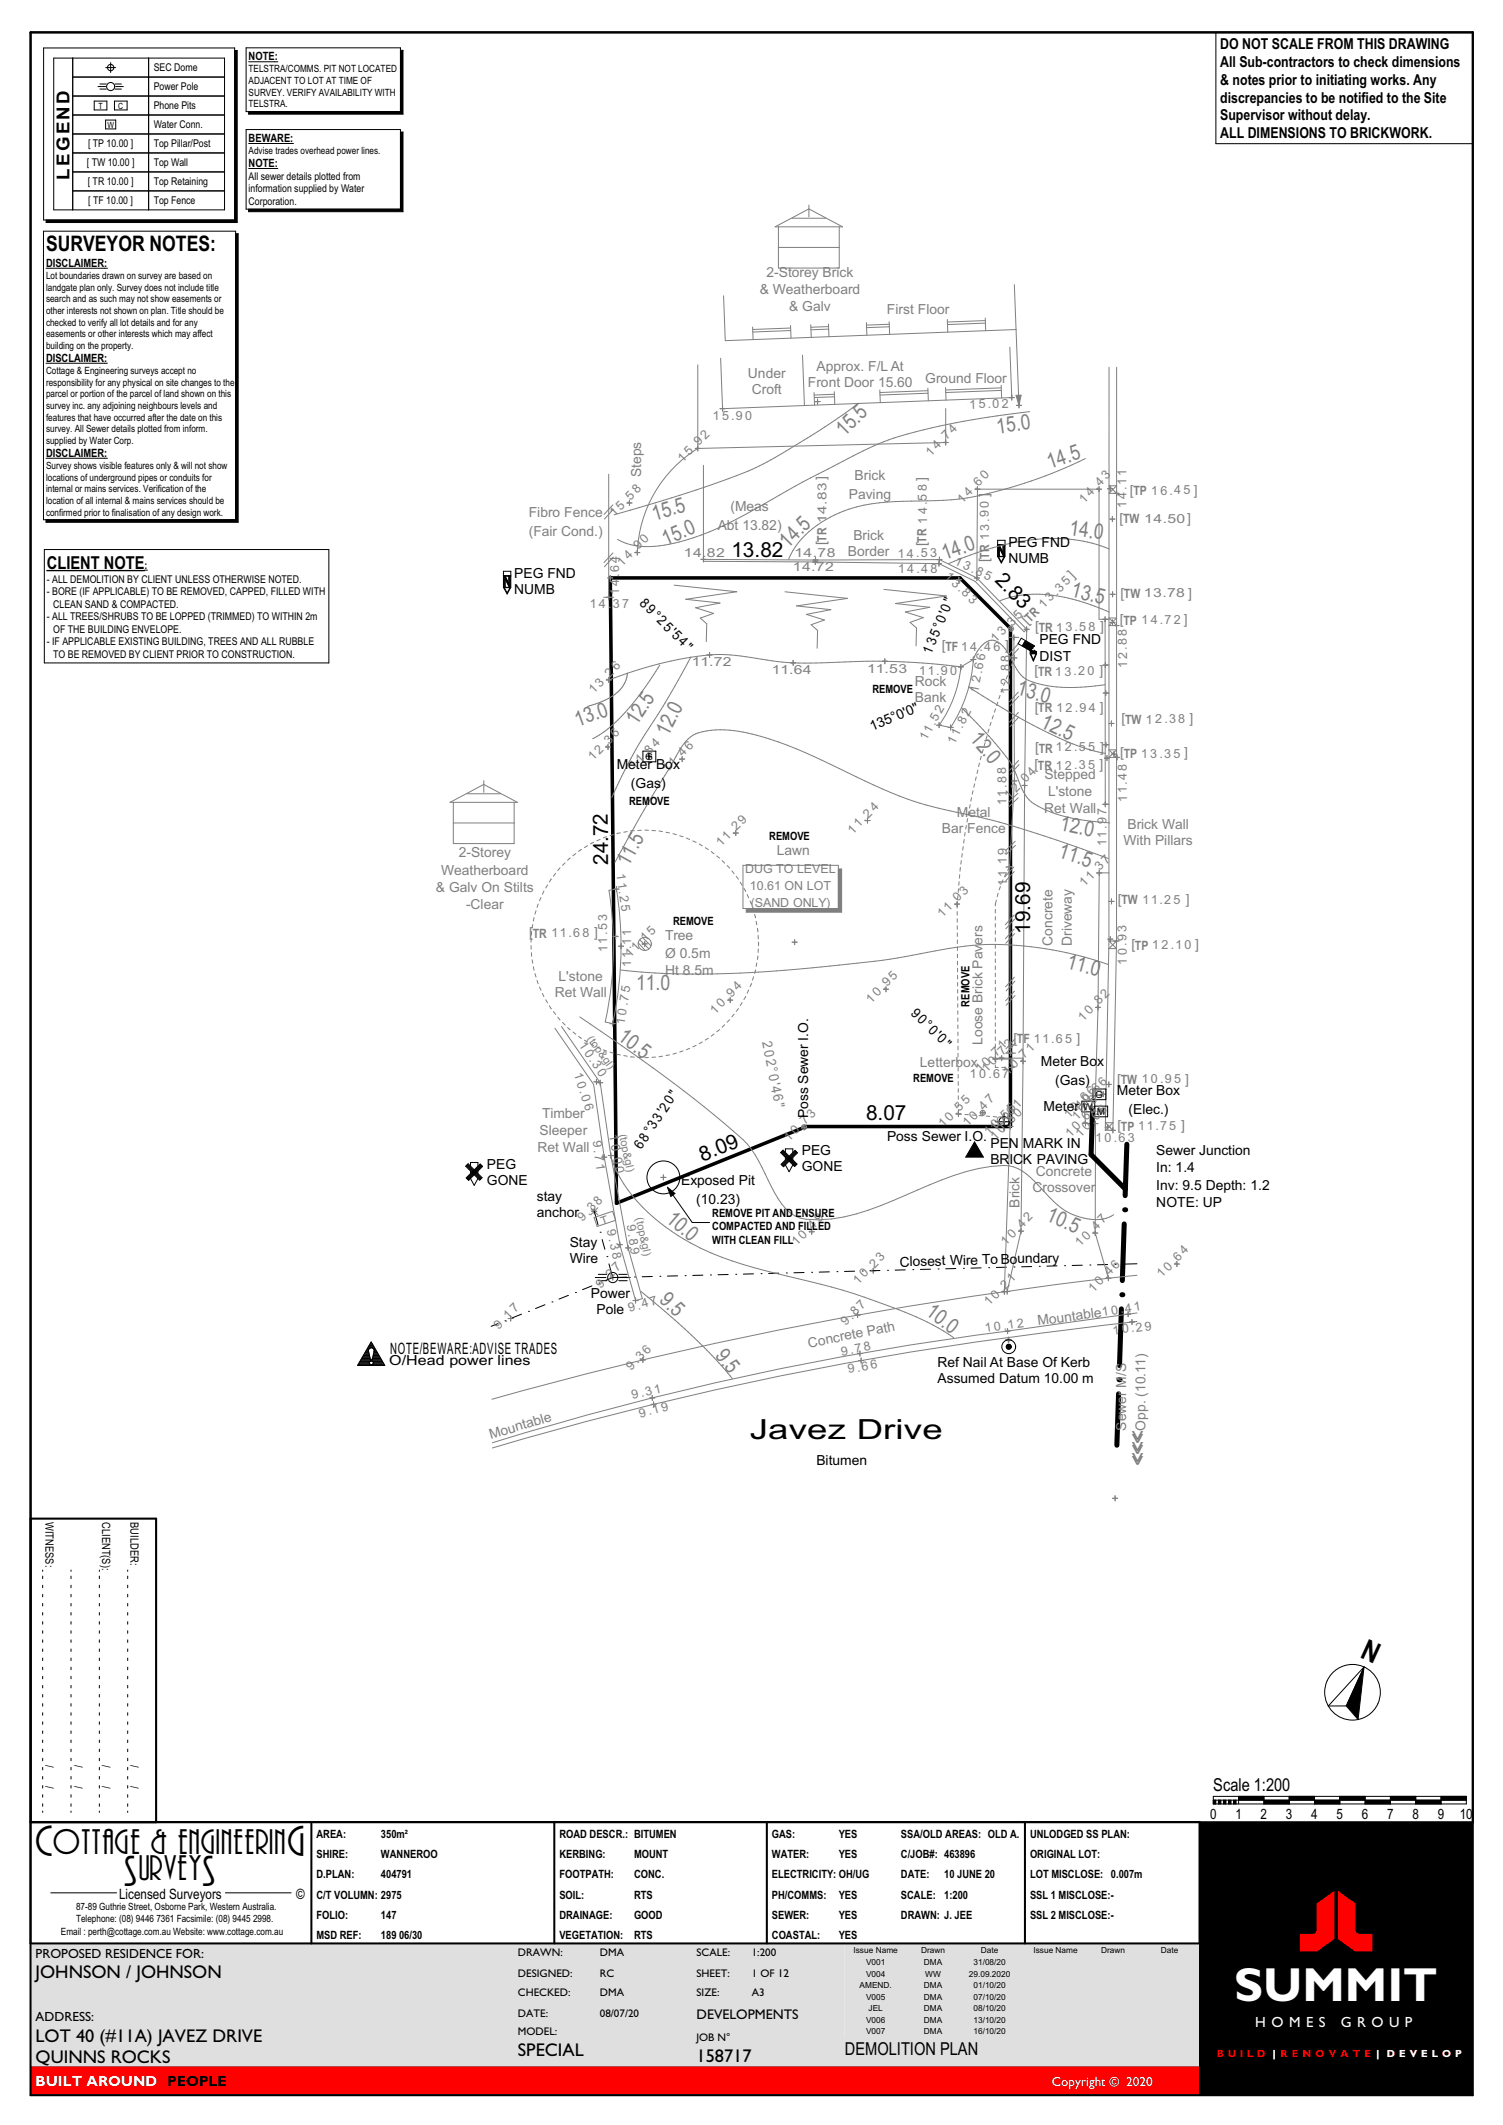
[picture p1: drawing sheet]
<svg xmlns="http://www.w3.org/2000/svg" width="297mm" height="420mm" viewBox="0 0 297 420" stroke-linecap="round" stroke-linejoin="round" font-family="sans-serif">
<defs><g id="words">
<text font-size="9.5" fill="#fff" x="243.9" y="395.5">SUMMIT</text>
<g font-size="8">
<text x="7" y="366.8">C</text>
<text x="56.8" y="366.8">G</text>
<text x="24.5" y="372.8">S</text>
<text x="40" y="372.8">S</text>
</g>
<g font-size="6.5">
<text x="10.5" y="366.4">OTTAGE &amp; ENGINEERIN</text>
<text x="27.5" y="371.6">URVEY</text>
</g>
<text font-size="5.6" x="268.5" y="327.6" transform="rotate(24 268.5 327.6)">N</text>
<text font-size="5.5" x="148.2" y="284.4">Javez Drive</text>
<text font-size="4.6" fill="#7f7f7f" x="223.2" y="283.2" transform="rotate(90 223.2 283.2)">&gt;&gt;&gt;</text>
<text font-size="4.2" x="9.1" y="49.7">SURVEYOR NOTES:</text>
<g font-size="4.2" fill="#7f7f7f">
<text x="166.9" y="86.4" transform="rotate(-45 166.9 86.4)">15.5</text>
<text x="197.1" y="85.7" transform="rotate(-8 197.1 85.7)">15.0</text>
<text x="207.4" y="92.7" transform="rotate(-19 207.4 92.7)">14.5</text>
<text x="129.3" y="102.9" transform="rotate(-17 129.3 102.9)">15.5</text>
<text x="131.6" y="107.9" transform="rotate(-24 131.6 107.9)">15.0</text>
<text x="211.2" y="105.8" transform="rotate(7 211.2 105.8)">14.0</text>
<text x="155.7" y="108.5" transform="rotate(-45 155.7 108.5)">14.5</text>
<text x="186.7" y="110.7" transform="rotate(-20 186.7 110.7)">14.0</text>
<text x="211.5" y="117.9" transform="rotate(14 211.5 117.9)">13.5</text>
<text x="200.7" y="137.3" transform="rotate(16 200.7 137.3)">13.0</text>
<text x="114.2" y="143.6" transform="rotate(-20 114.2 143.6)">13.0</text>
<text x="125.9" y="143.6" transform="rotate(-57 125.9 143.6)">12.5</text>
<text x="205.4" y="143.7" transform="rotate(25 205.4 143.7)">12.5</text>
<text x="132" y="145.6" transform="rotate(-63 132 145.6)">12.0</text>
<text x="191.5" y="146.1" transform="rotate(50 191.5 146.1)">12.0</text>
<text x="209.3" y="164.1" transform="rotate(12 209.3 164.1)">12.0</text>
<text x="124.2" y="171.4" transform="rotate(-61 124.2 171.4)">11.5</text>
<text x="209" y="169.5" transform="rotate(18 209 169.5)">11.5</text>
<text x="210.6" y="191.3" transform="rotate(15 210.6 191.3)">11.0</text>
<text x="125.7" y="195.6" transform="rotate(1 125.7 195.6)">11.0</text>
<text x="121.9" y="205.3" transform="rotate(37 121.9 205.3)">10.5</text>
<text x="131.4" y="241.2" transform="rotate(41 131.4 241.2)">10.0</text>
<text x="206.5" y="241.2" transform="rotate(24 206.5 241.2)">10.5</text>
<text x="130.1" y="257.2" transform="rotate(44 130.1 257.2)">9.5</text>
<text x="182.7" y="259.8" transform="rotate(37 182.7 259.8)">10.0</text>
<text x="141.2" y="268" transform="rotate(51 141.2 268)">9.5</text>
</g>
<g font-size="4.1">
<text x="144.5" y="110">13.82</text>
<text x="196.5" y="114.9" transform="rotate(45 196.5 114.9)">2.83</text>
<text x="120.2" y="171" transform="rotate(-91 120.2 171)">24.72</text>
<text x="203.6" y="184.5" transform="rotate(-90 203.6 184.5)">19.69</text>
<text x="171.1" y="221.4">8.07</text>
<text x="138.8" y="229.6" transform="rotate(-22 138.8 229.6)">8.09</text>
</g>
<g font-size="3.6">
<text x="7" y="391">JOHNSON / JOHNSON</text>
<text x="7" y="403.6">LOT 40 (#11A) JAVEZ DRIVE</text>
<text x="7" y="407.8">QUINNS ROCKS</text>
<text x="102.3" y="406.3">SPECIAL</text>
<text x="137.6" y="407.6">158717</text>
</g>
<g font-size="3.5">
<text x="13.7" y="35.5" transform="rotate(-90 13.7 35.5)">LEGEND</text>
<text x="9.3" y="112.4">CLIENT NOTE</text>
<text x="239.8" y="354">Scale 1:200</text>
<text x="167" y="406.2">DEMOLITION PLAN</text>
</g>
<text font-size="3.1" x="77.1" y="267.7">NOTE/BEWARE:ADVISE TRADES</text>
<g font-size="3">
<text x="241.1" y="9.6">DO NOT SCALE FROM THIS DRAWING</text>
<text x="241.1" y="13.2">All Sub-contractors to check dimensions</text>
<text x="241.1" y="16.7">&amp; notes prior to initiating works. Any</text>
<text x="241.1" y="20.3">discrepancies to be notified to the Site</text>
<text x="241.1" y="23.8">Supervisor without delay.</text>
<text x="241.1" y="27.4">ALL DIMENSIONS TO BRICKWORK.</text>
</g>
<g font-size="2.9" fill="#fff">
<text x="248.1" y="400.6">H O M E S</text>
<text x="264.9" y="400.6">G R O U P</text>
<text x="7" y="412.3">BUILT AROUND PEOPLE</text>
</g>
<g font-size="2.8">
<text x="239.1" y="359.5">0</text>
<text x="244.1" y="359.5">1</text>
<text x="249.1" y="359.5">2</text>
<text x="254.1" y="359.5">3</text>
<text x="259.1" y="359.5">4</text>
<text x="264.1" y="359.5">5</text>
<text x="269.1" y="359.5">6</text>
<text x="274.1" y="359.5">7</text>
<text x="279.1" y="359.5">8</text>
<text x="284.1" y="359.5">9</text>
<text x="288.5" y="359.5">10</text>
<text x="23.5" y="375.3">Licensed Surveyors</text>
<text x="58.5" y="375.3">©</text>
<text x="137.6" y="399.1">DEVELOPMENTS</text>
</g>
<g font-size="2.7" fill="#7f7f7f">
<text x="150.1" y="58.1">&amp; Weatherboard</text>
<text x="151.5" y="54.7">2-Storey Brick</text>
<text x="155.9" y="61.5">&amp; Galv</text>
<text x="175.3" y="62.1">First Floor</text>
<text x="147.8" y="74.6">Under</text>
<text x="148.6" y="77.8">Croft</text>
<text x="159.6" y="76.5">Front Door 15.60</text>
<text x="161.4" y="73.3">Approx. F/L At</text>
<text x="182.8" y="75.8">Ground Floor</text>
<text x="126.7" y="94.3" transform="rotate(-90 126.7 94.3)">Steps</text>
<text x="168.9" y="94.9">Brick</text>
<text x="183" y="95.1" transform="rotate(-90 183 95.1)">]</text>
<text x="144.3" y="100.9">(Meas</text>
<text x="167.7" y="98.7">Paving</text>
<text x="195.4" y="98.3" transform="rotate(-90 195.4 98.3)">]</text>
<text x="223.3" y="97.8">[TP</text>
<text x="235.9" y="97.8">]</text>
<text x="104.5" y="102.1">Fibro Fence</text>
<text x="104.5" y="105.9">(Fair Cond.)</text>
<text x="141.8" y="104.7">Abt 13.82)</text>
<text x="163.2" y="107.8" transform="rotate(-90 163.2 107.8)">[TR 14.83]</text>
<text x="168.6" y="106.8">Brick</text>
<text x="183" y="108" transform="rotate(-90 183 108)">[TR</text>
<text x="221.2" y="103.4">[TW 14.50]</text>
<text x="167.6" y="109.9">Border</text>
<text x="195.4" y="111.1" transform="rotate(-90 195.4 111.1)">[TR</text>
<text x="221.4" y="118.1">[TW 13.78 ]</text>
<text x="203" y="123.5" transform="rotate(-45 203 123.5)">[TR 1 3 .3 5 ]</text>
<text x="204.6" y="124.8">[TR</text>
<text x="217.4" y="124.8">]</text>
<text x="221.3" y="123.4">[TP</text>
<text x="233.9" y="123.4">]</text>
<text x="186.1" y="128.5">[TF</text>
<text x="198.6" y="128.5">]</text>
<text x="180.8" y="135.6">Rock</text>
<text x="204.4" y="133.5">[TR</text>
<text x="217.3" y="133.5">]</text>
<text x="180.8" y="138.7">Bank</text>
<text x="204.5" y="140.7">[TR</text>
<text x="217.3" y="140.7">]</text>
<text x="221.6" y="143">[TW</text>
<text x="235" y="143">]</text>
<text x="204.5" y="148.7">[TR</text>
<text x="217.4" y="148.7">]</text>
<text x="221.4" y="149.6">[TP</text>
<text x="234" y="149.6">]</text>
<text x="204.4" y="152">[TR</text>
<text x="206.4" y="154.1">Stepped</text>
<text x="217.2" y="152">]</text>
<text x="189.1" y="161.5">Metal</text>
<text x="206.3" y="160.8">Ret Wall</text>
<text x="207.1" y="157.4">L'stone</text>
<text x="186.1" y="164.7">Bar Fence</text>
<text x="222" y="167">With Pillars</text>
<text x="222.8" y="163.9">Brick Wall</text>
<text x="87.2" y="172.9">Weatherboard</text>
<text x="90.7" y="169.4">2-Storey</text>
<text x="153.5" y="169.1">Lawn</text>
<text x="86.1" y="176.3">&amp; Galv On Stilts</text>
<text x="92.1" y="179.7">-Clear</text>
<text x="220.9" y="178.6">[TW</text>
<text x="234.3" y="178.6">]</text>
<text x="104.6" y="185.3">[TR</text>
<text x="117.4" y="185.3">]</text>
<text x="131.4" y="185.9">Tree</text>
<text x="131.4" y="189.3">Ø 0.5m</text>
<text x="208" y="186.9" transform="rotate(-90 208 186.9)">Concrete</text>
<text x="211.8" y="186.9" transform="rotate(-90 211.8 186.9)">Driveway</text>
<text x="223.6" y="187.6">[TP</text>
<text x="236.2" y="187.6">]</text>
<text x="109.6" y="197">Ret Wall</text>
<text x="110.4" y="193.8">L'stone</text>
<text x="131.4" y="192.6">Ht 8.5m</text>
<text x="150.6" y="206" transform="rotate(79 150.6 206)">202°0'46&quot;</text>
<text x="194.1" y="206.5" transform="rotate(-90 194.1 206.5)">Loose Brick Pavers</text>
<text x="200.2" y="206.1">[TF</text>
<text x="212.7" y="206.1">]</text>
<text x="181.8" y="210.8">Letterbox</text>
<text x="220.8" y="214.2">[TW</text>
<text x="234.2" y="214.2">]</text>
<text x="107.1" y="221">Timber</text>
<text x="106.2" y="227.7">Ret Wall</text>
<text x="106.6" y="224.3">Sleeper</text>
<text x="220.8" y="223.4">[TP</text>
<text x="233.4" y="223.4">]</text>
<text x="204.7" y="232.4">Concrete</text>
<text x="201.4" y="238.7" transform="rotate(-90 201.4 238.7)">Brick</text>
<text x="204" y="235.6">Crossover</text>
<text x="205.1" y="261.9" transform="rotate(-7 205.1 261.9)">Mountable</text>
<text x="159.9" y="266.4" transform="rotate(-11 159.9 266.4)">Concrete Path</text>
<text x="97" y="284.4" transform="rotate(-16 97 284.4)">Mountable</text>
<text x="222.5" y="282.8" transform="rotate(-90 222.5 282.8)">Sewer M/S</text>
<text x="226.3" y="282.8" transform="rotate(-90 226.3 282.8)">Opp. (10.11)</text>
</g>
<g font-size="2.7">
<text x="199.3" y="108.2">PEG FND</text>
<text x="199.3" y="111.3">NUMB</text>
<text x="101.6" y="114.3">PEG FND</text>
<text x="101.6" y="117.5">NUMB</text>
<text x="126.2" y="119.4" transform="rotate(45 126.2 119.4)">89°25'54&quot;</text>
<text x="184" y="129.4" transform="rotate(-67 184 129.4)">135°0'0&quot;</text>
<text x="205.4" y="127.4">PEG FND</text>
<text x="205.4" y="130.6">DIST</text>
<text x="172.3" y="144.5" transform="rotate(-22 172.3 144.5)">135°0'0&quot;</text>
<text x="121.9" y="152">Meter Box</text>
<text x="124.7" y="155.7">(Gas)</text>
<text x="179.9" y="200.3" transform="rotate(45 179.9 200.3)">90°0'0&quot;</text>
<text x="205.7" y="210.6">Meter Box</text>
<text x="208.5" y="214.4">(Gas)</text>
<text x="159.7" y="221" transform="rotate(-90 159.7 221)">Poss Sewer I.O.</text>
<text x="206.2" y="219.6">Meter</text>
<text x="220.7" y="216.3">Meter Box</text>
<text x="223" y="220.1">(Elec.)</text>
<text x="126.7" y="227.4" transform="rotate(-56 126.7 227.4)">68°33'20&quot;</text>
<text x="175.3" y="225.4">Poss Sewer I.O.</text>
<text x="195.7" y="227">PEN MARK IN</text>
<text x="96.2" y="231">PEG</text>
<text x="158.4" y="228.3">PEG</text>
<text x="158.4" y="231.5">GONE</text>
<text x="195.7" y="230.1">BRICK PAVING</text>
<text x="228.5" y="228.2">Sewer Junction</text>
<text x="228.5" y="231.7">In: 1.4</text>
<text x="96.2" y="234.2">GONE</text>
<text x="106.1" y="237.5">stay</text>
<text x="134.6" y="234.2">Exposed Pit</text>
<text x="137.6" y="238">(10.23)</text>
<text x="228.5" y="235.1">Inv: 9.5 Depth: 1.2</text>
<text x="228.5" y="238.6">NOTE: UP</text>
<text x="106.1" y="240.6">anchor</text>
<text x="112.6" y="246.5">Stay</text>
<text x="112.6" y="249.7">Wire</text>
<text x="177.8" y="250.3" transform="rotate(-1 177.8 250.3)">Closest Wire To Boundary</text>
<text x="116.8" y="256.5">Power</text>
<text x="117.9" y="259.6">Pole</text>
<text x="76.9" y="269.8">O/Head power lines</text>
<text x="185.3" y="270.1">Ref Nail At Base Of Kerb</text>
<text x="185.3" y="273.3">Assumed Datum 10.00 m</text>
<text x="161.3" y="289.6">Bitumen</text>
</g>
<g font-size="2.6">
<text x="7" y="387.1">PROPOSED RESIDENCE FOR:</text>
<text x="7" y="399.5">ADDRESS:</text>
</g>
<text font-size="2.6" fill="#fff" x="207.8" y="412.4">Copyright © 2020</text>
<g font-size="2.5" fill="#7f7f7f">
<text x="140.9" y="83" transform="rotate(-1 140.9 83)">1 5 .9 0</text>
<text x="191.6" y="80.8" transform="rotate(-2 191.6 80.8)">1 5 .0 2</text>
<text x="134.9" y="91.5" transform="rotate(-45 134.9 91.5)">1 5 .9 2</text>
<text x="183.9" y="90.3" transform="rotate(-45 183.9 90.3)">1 4 .7 4</text>
<text x="190.2" y="99.5" transform="rotate(-45 190.2 99.5)">1 4 .6 0</text>
<text x="214.2" y="99.5" transform="rotate(-45 214.2 99.5)">1 4 .4 3</text>
<text x="222.6" y="100.4" transform="rotate(-91 222.6 100.4)">1 4 .11</text>
<text x="227.5" y="97.8" transform="rotate(-1 227.5 97.8)">1 6 .4 5</text>
<text x="121.4" y="102.3" transform="rotate(-45 121.4 102.3)">1 5 .5 8</text>
<text x="183.2" y="103.5" transform="rotate(-91 183.2 103.5)">1 4 .5 8</text>
<text x="195.5" y="106.7" transform="rotate(-91 195.5 106.7)">1 3 .9 0</text>
<text x="123" y="112.1" transform="rotate(-45 123 112.1)">1 4 .9 0</text>
<text x="135.1" y="110.1">14.</text>
<text x="139.7" y="110.1">82</text>
<text x="156.7" y="112.9">14.72</text>
<text x="157" y="110">14.78</text>
<text x="177.4" y="110.2" transform="rotate(-1 177.4 110.2)">1 4 .5 3</text>
<text x="177.5" y="113.3" transform="rotate(-1 177.5 113.3)">1 4 .4 8</text>
<text x="188.5" y="111.5" transform="rotate(25 188.5 111.5)">1 3 .8 5</text>
<text x="122.4" y="117.6" transform="rotate(-91 122.4 117.6)">1 4 .6 4</text>
<text x="186.6" y="114.1" transform="rotate(45 186.6 114.1)">1 3 .8 3</text>
<text x="116.5" y="120.3" transform="rotate(-1 116.5 120.3)">1 4 .3 7</text>
<text x="208.7" y="124.8" transform="rotate(-1 208.7 124.8)">1 3 .5 8</text>
<text x="225.6" y="123.4" transform="rotate(-1 225.6 123.4)">1 4 .7 2</text>
<text x="136.7" y="131.7">11.72</text>
<text x="189.9" y="128.7" transform="rotate(-1 189.9 128.7)">1 4 .4 6</text>
<text x="196.8" y="127.1" transform="rotate(-45 196.8 127.1)">1 3 .3 5</text>
<text x="117.3" y="137.2" transform="rotate(-45 117.3 137.2)">1 3 .2 6</text>
<text x="152.5" y="133.2">11.64</text>
<text x="171.4" y="132.9">11.53</text>
<text x="181.6" y="133.5" transform="rotate(-1 181.6 133.5)">11.9 0</text>
<text x="193.3" y="136.9" transform="rotate(-79 193.3 136.9)">1 2 .6 6</text>
<text x="199.6" y="137.2" transform="rotate(-91 199.6 137.2)">1 2 .8 8</text>
<text x="208.5" y="133.5" transform="rotate(-1 208.5 133.5)">1 3 .2 0</text>
<text x="222.7" y="132" transform="rotate(-91 222.7 132)">1 2 .8 8</text>
<text x="208.7" y="140.7" transform="rotate(-1 208.7 140.7)">1 2 .9 4</text>
<text x="226.5" y="143" transform="rotate(-1 226.5 143)">1 2 .3 8</text>
<text x="183.1" y="146.5" transform="rotate(-61 183.1 146.5)">11.5 2</text>
<text x="188.6" y="147.2" transform="rotate(-63 188.6 147.2)">11.8 2</text>
<text x="208.6" y="148.5" transform="rotate(-1 208.6 148.5)">1 2 .5 5</text>
<text x="225.5" y="149.8" transform="rotate(-1 225.5 149.8)">1 3 .3 5</text>
<text x="117.2" y="150.5" transform="rotate(-45 117.2 150.5)">1 2 .3 6</text>
<text x="125.3" y="152.2" transform="rotate(-45 125.3 152.2)">11.8 4</text>
<text x="131.9" y="152.8" transform="rotate(-45 131.9 152.8)">11.4 6</text>
<text x="208.6" y="152.1" transform="rotate(-1 208.6 152.1)">1 2 .3 5</text>
<text x="198.9" y="159.1" transform="rotate(-91 198.9 159.1)">11.8 8</text>
<text x="199.5" y="158.1" transform="rotate(-45 199.5 158.1)">1 2 .0 4</text>
<text x="222.7" y="158.5" transform="rotate(-91 222.7 158.5)">11.4 8</text>
<text x="142.5" y="167.4" transform="rotate(-45 142.5 167.4)">11.2 9</text>
<text x="168.5" y="164.9" transform="rotate(-45 168.5 164.9)">11.2 4</text>
<text x="218.7" y="167.3" transform="rotate(-91 218.7 167.3)">11.9 7</text>
<text x="121.8" y="172.8" transform="rotate(82 121.8 172.8)">11.2 5</text>
<text x="147.3" y="172.5">DUG TO LEVEL</text>
<text x="148.2" y="175.9">10.61 ON LOT</text>
<text x="148.4" y="179.2">(SAND ONLY)</text>
<text x="199" y="175.1" transform="rotate(-91 199 175.1)">11.1 9</text>
<text x="214.3" y="175.3" transform="rotate(-45 214.3 175.3)">11.3 7</text>
<text x="225.8" y="178.7" transform="rotate(-1 225.8 178.7)">11.2 5</text>
<text x="109" y="185.2" transform="rotate(-1 109 185.2)">11.6 8</text>
<text x="186.3" y="181.4" transform="rotate(-45 186.3 181.4)">11.0 3</text>
<text x="120" y="188.2" transform="rotate(-91 120 188.2)">11.5 3</text>
<text x="124.5" y="189.3" transform="rotate(-45 124.5 189.3)">11.1 5</text>
<text x="124.8" y="191" transform="rotate(-91 124.8 191)">11.11</text>
<text x="222.7" y="190.6" transform="rotate(-91 222.7 190.6)">1 0 .9 3</text>
<text x="227.7" y="187.6" transform="rotate(-1 227.7 187.6)">1 2 .1 0</text>
<text x="123.4" y="202.5" transform="rotate(-81 123.4 202.5)">1 0 .7 5</text>
<text x="141.3" y="200.5" transform="rotate(-45 141.3 200.5)">1 0 .9 4</text>
<text x="172.1" y="198.4" transform="rotate(-45 172.1 198.4)">1 0 .9 5</text>
<text x="214" y="201.9" transform="rotate(-45 214 201.9)">1 0 .8 2</text>
<text x="114.3" y="206.5" transform="rotate(56 114.3 206.5)">1 0 .3 0</text>
<text x="204.3" y="206.1" transform="rotate(-1 204.3 206.1)">11.6 5</text>
<text x="113.4" y="212.3" transform="rotate(72 113.4 212.3)">1 0 .0 6</text>
<text x="191.7" y="213.1" transform="rotate(-1 191.7 213.1)">1 0 .6 7</text>
<text x="193.7" y="212.2" transform="rotate(-45 193.7 212.2)">1 0 .7 1</text>
<text x="195" y="212" transform="rotate(-45 195 212)">1 0 .7 2</text>
<text x="199.2" y="212.6" transform="rotate(-45 199.2 212.6)">1 0 .7 1</text>
<text x="225.6" y="214.1" transform="rotate(-1 225.6 214.1)">1 0 .9 5</text>
<text x="211.3" y="221.2" transform="rotate(-45 211.3 221.2)">1 01 0 .6 6</text>
<text x="212.8" y="221.6" transform="rotate(-45 212.8 221.6)">1 0 .6 0</text>
<text x="213.8" y="218.5" transform="rotate(-45 213.8 218.5)">.6 6</text>
<text x="117.1" y="225.5" transform="rotate(82 117.1 225.5)">9 .7 1</text>
<text x="120.3" y="224.4" transform="rotate(79 120.3 224.4)">1 0 .0 0</text>
<text x="155.9" y="225.6" transform="rotate(-45 155.9 225.6)">1 0 .7 3</text>
<text x="186.4" y="223" transform="rotate(-45 186.4 223)">1 0 .5 5</text>
<text x="191.2" y="222.8" transform="rotate(-45 191.2 222.8)">1 0 .4 7</text>
<text x="195.5" y="224.5" transform="rotate(-45 195.5 224.5)">1 0 . .6 1</text>
<text x="196.7" y="223.8" transform="rotate(-45 196.7 223.8)">1 05 5</text>
<text x="196.7" y="225.5" transform="rotate(-45 196.7 225.5)">1 0 .6 0</text>
<text x="211.5" y="224.9" transform="rotate(-45 211.5 224.9)">1 0 .6 4</text>
<text x="213.5" y="224.9" transform="rotate(-45 213.5 224.9)">1 0 .6 5</text>
<text x="216.5" y="225.7" transform="rotate(-1 216.5 225.7)">1 0 .6 3</text>
<text x="224.9" y="223.3" transform="rotate(-1 224.9 223.3)">11.7 5</text>
<text x="115.1" y="241.6" transform="rotate(-45 115.1 241.6)">9 .3 8</text>
<text x="119.9" y="243.1" transform="rotate(78 119.9 243.1)">9 .3 8</text>
<text x="123.9" y="242.1" transform="rotate(82 123.9 242.1)">9 .8 9</text>
<text x="157.4" y="246.3" transform="rotate(-45 157.4 246.3)">1 0 .4 9</text>
<text x="198.8" y="246.2" transform="rotate(-45 198.8 246.2)">1 0 .4 2</text>
<text x="213.5" y="246.6" transform="rotate(-45 213.5 246.6)">1 0 .4 7</text>
<text x="118.8" y="254.7" transform="rotate(-45 118.8 254.7)">9 .2 7</text>
<text x="169.6" y="254" transform="rotate(-45 169.6 254)">1 0 .2 3</text>
<text x="216.1" y="255.5" transform="rotate(-45 216.1 255.5)">1 0 .4 6</text>
<text x="229.6" y="252.7" transform="rotate(-45 229.6 252.7)">1 0 .6 4</text>
<text x="98.6" y="262.8" transform="rotate(-45 98.6 262.8)">9 .1 7</text>
<text x="124.4" y="259.4" transform="rotate(-17 124.4 259.4)">9 .4 7</text>
<text x="167.1" y="262.1" transform="rotate(-45 167.1 262.1)">9 .8 7</text>
<text x="194.7" y="263.3" transform="rotate(-8 194.7 263.3)">1 0 .1 2</text>
<text x="195.5" y="258.1" transform="rotate(-45 195.5 258.1)">1 0 .2 1</text>
<text x="217.9" y="260.1" transform="rotate(-9 217.9 260.1)">1 0 .4 1</text>
<text x="220" y="263.8" transform="rotate(-7 220 263.8)">1 0 .2 9</text>
<text x="166.3" y="267.9" transform="rotate(-11 166.3 267.9)">9 .7 8</text>
<text x="124.7" y="271" transform="rotate(-45 124.7 271)">9 .3 6</text>
<text x="167.7" y="271.4" transform="rotate(-10 167.7 271.4)">9 .6 6</text>
<text x="125" y="276.6" transform="rotate(-13 125 276.6)">9 .3 1</text>
<text x="126.5" y="280.2" transform="rotate(-15 126.5 280.2)">9 .1 9</text>
</g>
<g font-size="2.3">
<text x="49.1" y="11.9">NOTE:</text>
<text x="49.1" y="28.1">BEWARE:</text>
<text x="49.1" y="33">NOTE:</text>
<text x="9.1" y="52.8">DISCLAIMER:</text>
<text x="9.1" y="71.5">DISCLAIMER:</text>
<text x="9.1" y="90.3">DISCLAIMER:</text>
<text x="172.4" y="137">REMOVE</text>
<text x="124.3" y="159.1">REMOVE</text>
<text x="152" y="166.1">REMOVE</text>
<text x="133" y="182.9">REMOVE</text>
<text x="191.6" y="198.9" transform="rotate(-90 191.6 198.9)">REMOVE</text>
<text x="180.5" y="213.9">REMOVE</text>
<text x="140.7" y="240.5">REMOVE PIT AND ENSURE</text>
<text x="140.7" y="243.2">COMPACTED AND FILLED</text>
<text x="140.7" y="245.8">WITH CLEAN FILL</text>
<text x="9" y="300.8" transform="rotate(90 9 300.8)">WITNESS:</text>
<text x="20.2" y="300.8" transform="rotate(90 20.2 300.8)">CLIENT(S):</text>
<text x="25.8" y="300.8" transform="rotate(90 25.8 300.8)">BUILDER:</text>
<text x="9" y="348.8" transform="rotate(90 9 348.8)">/</text>
<text x="9" y="352.9" transform="rotate(90 9 352.9)">/</text>
<text x="14.7" y="348.8" transform="rotate(90 14.7 348.8)">/</text>
<text x="14.7" y="352.9" transform="rotate(90 14.7 352.9)">/</text>
<text x="20.2" y="348.8" transform="rotate(90 20.2 348.8)">/</text>
<text x="20.2" y="352.9" transform="rotate(90 20.2 352.9)">/</text>
<text x="25.8" y="348.8" transform="rotate(90 25.8 348.8)">/</text>
<text x="25.8" y="352.9" transform="rotate(90 25.8 352.9)">/</text>
<text x="62.5" y="363.2">AREA:</text>
<text x="75.3" y="363.2">350m²</text>
<text x="110.5" y="363.2">ROAD DESCR.: BITUMEN</text>
<text x="152.5" y="363.2">GAS:</text>
<text x="165.7" y="363.2">YES</text>
<text x="178" y="363.2">SSA/OLD AREAS: OLD A.</text>
<text x="203.5" y="363.2">UNLODGED SS PLAN:</text>
<text x="62.5" y="367.2">SHIRE:</text>
<text x="62.5" y="371.2">D.PLAN:</text>
<text x="75.3" y="367.2">WANNEROO</text>
<text x="75.3" y="371.2">404791</text>
<text x="110.5" y="367.2">KERBING:</text>
<text x="110.5" y="371.2">FOOTPATH:</text>
<text x="125.3" y="367.2">MOUNT</text>
<text x="125.3" y="371.2">CONC.</text>
<text x="152.5" y="367.2">WATER:</text>
<text x="152.5" y="371.2">ELECTRICITY: OH/UG</text>
<text x="165.7" y="367.2">YES</text>
<text x="178" y="367.2">C/JOB#: 463896</text>
<text x="178" y="371.2">DATE:</text>
<text x="186.6" y="371.2">10 JUNE 20</text>
<text x="203.5" y="367.2">ORIGINAL LOT:</text>
<text x="203.5" y="371.2">LOT MISCLOSE: 0.007m</text>
<text x="62.5" y="375.2">C/T VOLUMN: 2975</text>
<text x="110.5" y="375.2">SOIL:</text>
<text x="125.3" y="375.2">RTS</text>
<text x="152.5" y="375.2">PH/COMMS:</text>
<text x="165.7" y="375.2">YES</text>
<text x="178" y="375.2">SCALE:</text>
<text x="186.6" y="375.2">1:200</text>
<text x="203.5" y="375.2">SSL 1 MISCLOSE:-</text>
<text x="62.5" y="379.2">FOLIO:</text>
<text x="62.5" y="383.2">MSD REF:</text>
<text x="75.3" y="379.2">147</text>
<text x="75.3" y="383.2">189 06/30</text>
<text x="110.5" y="379.2">DRAINAGE:</text>
<text x="110.5" y="383.2">VEGETATION:</text>
<text x="125.3" y="379.2">GOOD</text>
<text x="125.3" y="383.2">RTS</text>
<text x="152.5" y="379.2">SEWER:</text>
<text x="152.5" y="383.2">COASTAL:</text>
<text x="165.7" y="379.2">YES</text>
<text x="165.7" y="383.2">YES</text>
<text x="178" y="379.2">DRAWN: J. JEE</text>
<text x="203.5" y="379.2">SSL 2 MISCLOSE:-</text>
</g>
<g font-size="2.2" fill="#7f7f7f">
<text x="115.9" y="205.3" transform="rotate(55 115.9 205.3)">(top&amp;gl)</text>
<text x="122.3" y="224.2" transform="rotate(78 122.3 224.2)">(top&amp;gl)</text>
<text x="119" y="242.1" transform="rotate(-19 119 242.1)">T</text>
<text x="125.6" y="240.8" transform="rotate(78 125.6 240.8)">(top&amp;gl)</text>
</g>
<g font-size="2.2">
<text x="102.3" y="386.7">DRAWN:</text>
<text x="118.5" y="386.7">DMA</text>
<text x="137.6" y="386.7">SCALE:</text>
<text x="148.6" y="386.7">1:200</text>
<text x="102.3" y="394.6">CHECKED:</text>
<text x="102.3" y="390.7">DESIGNED:</text>
<text x="118.5" y="390.7">RC</text>
<text x="118.5" y="394.6">DMA</text>
<text x="137.6" y="390.7">SHEET:</text>
<text x="137.6" y="394.6">SIZE:</text>
<text x="148.6" y="390.7">1 OF 12</text>
<text x="148.6" y="394.5">A3</text>
<text x="102.3" y="398.6">DATE:</text>
<text x="118.5" y="398.6">08/07/20</text>
<text x="102.3" y="402.2">MODEL:</text>
<text x="137.6" y="403.4">JOB N°</text>
</g>
<g font-size="2.1">
<text x="30.4" y="14.1">SEC Dome</text>
<text x="30.4" y="17.9">Power Pole</text>
<text x="30.4" y="21.6">Phone Pits</text>
<text x="17.4" y="29.1">[ TP 10.00 ]</text>
<text x="30.4" y="29.1">Top Pillar/Post</text>
<text x="30.4" y="25.4">Water Conn.</text>
<text x="17.2" y="32.9">[ TW 10.00 ]</text>
<text x="30.4" y="32.9">Top Wall</text>
<text x="49.1" y="35.5">All sewer details plotted from</text>
<text x="17.4" y="36.6">[ TR 10.00 ]</text>
<text x="17.4" y="40.4">[ TF 10.00 ]</text>
<text x="30.4" y="40.4">Top Fence</text>
<text x="30.4" y="36.6">Top Retaining</text>
<text x="49.1" y="38">information supplied by Water</text>
<text x="49.1" y="40.5">Corporation.</text>
<text x="28.6" y="112.4">:</text>
<text x="9.3" y="115.2">- ALL DEMOLITION BY CLIENT UNLESS OTHERWISE NOTED.</text>
<text x="9.3" y="117.7">- BORE (IF APPLICABLE) TO BE REMOVED, CAPPED, FILLED WITH</text>
<text x="9.3" y="122.6">- ALL TREES/SHRUBS TO BE LOPPED (TRIMMED) TO WITHIN 2m</text>
<text x="10.5" y="120.2">CLEAN SAND &amp; COMPACTED.</text>
<text x="10.5" y="125.1">OF THE BUILDING ENVELOPE.</text>
<text x="9.3" y="127.6">- IF APPLICABLE EXISTING BUILDING, TREES AND ALL RUBBLE</text>
<text x="10.5" y="130">TO BE REMOVED BY CLIENT PRIOR TO CONSTRUCTION.</text>
</g>
<g font-size="2">
<text x="49.1" y="14.3">TELSTRA/COMMS. PIT NOT LOCATED</text>
<text x="49.1" y="16.6">ADJACENT TO LOT AT TIME OF</text>
<text x="49.1" y="18.9">SURVEY. VERIFY AVAILABILITY WITH</text>
<text x="49.1" y="21.2">TELSTRA.</text>
<text x="49.1" y="30.5">Advise trades overhead power lines.</text>
<text x="9.1" y="55.1">Lot boundaries drawn on survey are based on</text>
<text x="9.1" y="57.4">landgate plan only. Survey does not include title</text>
<text x="9.1" y="59.7">search and as such may not show easements or</text>
<text x="9.1" y="62">other interests not shown on plan. Title should be</text>
<text x="9.1" y="64.3">checked to verify all lot details and for any</text>
<text x="9.1" y="66.7">easements or other interests which may affect</text>
<text x="9.1" y="69">building on the property.</text>
<text x="9.1" y="73.9">Cottage &amp; Engineering surveys accept no</text>
<text x="9.1" y="76.2">responsibility for any physical on site changes to the</text>
<text x="9.1" y="78.5">parcel or portion of the parcel of land shown on this</text>
<text x="9.1" y="80.8">survey inc. any adjoining neighbours levels and</text>
<text x="9.1" y="83.1">features that have occurred after the date on this</text>
<text x="9.1" y="85.4">survey. All Sewer details plotted from inform.</text>
<text x="9.1" y="87.7">supplied by Water Corp.</text>
<text x="9.1" y="92.7">Survey shows visible features only &amp; will not show</text>
<text x="9.1" y="95">locations of underground pipes or conduits for</text>
<text x="9.1" y="97.3">internal or mains services. Verification of the</text>
<text x="9.1" y="99.6">location of all internal &amp; mains services should be</text>
<text x="9.1" y="101.9">confirmed prior to finalisation of any design work.</text>
<text x="15" y="377.5">87-89 Guthrie Street, Osborne Park, Western Australia.</text>
<text x="12" y="382.5">Email : perth@cottage.com.au Website: www.cottage.com.au</text>
<text x="15" y="380">Telephone: (08) 9446 7361 Facsimile: (08) 9445 2998.</text>
</g>
<g font-size="2" fill="#f00">
<text x="240.4" y="406.5">B U I L D</text>
<text x="274" y="406.5">D E V E L O P</text>
</g>
<text font-size="2" fill="#fff" x="251.5" y="406.5">| R E N O V A T E |</text>
<g font-size="1.9">
<text x="127.5" y="150.2">G</text>
<text x="214.1" y="219.4">W</text>
<text x="216.4" y="217">G</text>
<text x="216.7" y="220.4">M</text>
</g>
<g font-size="1.7">
<text x="19.4" y="21.5">T</text>
<text x="23.4" y="21.5">C</text>
<text x="21.2" y="25.2">W</text>
</g>
<g font-size="1.6">
<text x="168.7" y="386">Issue Name</text>
<text x="171.1" y="388.4">V001</text>
<text x="182" y="386">Drawn</text>
<text x="182.6" y="388.4">DMA</text>
<text x="192.4" y="388.4">31/08/20</text>
<text x="193.8" y="386">Date</text>
<text x="204.2" y="386">Issue Name</text>
<text x="217.6" y="386">Drawn</text>
<text x="229.4" y="386">Date</text>
<text x="169.8" y="393">AMEND.</text>
<text x="171.1" y="390.7">V004</text>
<text x="171.1" y="395.2">V005</text>
<text x="182.6" y="393">DMA</text>
<text x="182.6" y="395.2">DMA</text>
<text x="182.8" y="390.7">WW</text>
<text x="191.5" y="390.7">29.09.2020</text>
<text x="192.4" y="393">01/10/20</text>
<text x="192.4" y="395.2">07/10/20</text>
<text x="171.1" y="399.8">V006</text>
<text x="171.6" y="397.5">JEL</text>
<text x="182.6" y="397.5">DMA</text>
<text x="182.6" y="399.8">DMA</text>
<text x="192.4" y="397.5">08/10/20</text>
<text x="192.4" y="399.8">13/10/20</text>
<text x="171.1" y="402.1">V007</text>
<text x="182.6" y="402.1">DMA</text>
<text x="192.4" y="402.1">16/10/20</text>
</g>
</g></defs>
<path d="M166.9 384.1h70.1v18.6h-70.1z" fill-rule="evenodd" fill="#dfdfdf"/>
<!-- layer: O__TITLE -->
<path d="M6 408.4h231v5.7h-231z" fill-rule="evenodd" fill="#f00"/>
<path d="M6 384.1h160.9v18.6h70.1v5.7h-231z" fill-rule="evenodd" fill="#dfdfdf"/>
<path d="M237 360.1h54v54h-54z" fill-rule="evenodd" fill="#000"/>
<g fill="#f00">
<path d="M260.2 376.2l3.5-2.5v9.5l-3.4 2.5h-3.4v-3.5h2.6l.6-.3 .1-.4z" fill-rule="evenodd"/>
<path d="M264.4 373.7l3.5 2.5v5.3l.1 .4 .6 .3h2.6v3.5h-3.4l-3.4-2.5z" fill-rule="evenodd"/>
</g>
<g fill="none" stroke="#000" stroke-width=".2">
<path d="M240.3 6.4h50.7v22h-50.7zM6 300.1h24.8v60h-24.8zM8.4 310.3v.3M8.4 311.5v.5M8.4 313.3v.5M8.4 315.1v.5M8.4 316.9v.5M8.4 318.7v.5M14 310.3v.3M14 311.5v.5M14 313.3v.5M14 315.1v.5"/>
<path d="M14 316.9v.5M14 318.7v.5M19.6 310.3v.3M19.6 311.5v.5M19.6 313.3v.5M19.6 315.1v.5M19.6 316.9v.5M19.6 318.7v.5M25.2 310.3v.3M25.2 311.5v.5M25.2 313.3v.5M25.2 315.1v.5"/>
<path d="M25.2 316.9v.5M25.2 318.7v.5M8.4 320.5v.5M8.4 322.3v.5M8.4 324.1v.5M8.4 325.9v.5M8.4 327.7v.5M8.4 329.5v.5M8.4 331.3v.5M8.4 333.1v.5M8.4 334.9v.5M8.4 336.7v.5"/>
<path d="M8.4 338.5v.5M14 320.5v.5M14 322.3v.5M14 324.1v.5M14 325.9v.5M14 327.7v.5M14 329.5v.5M14 331.3v.5M14 333.1v.5M14 334.9v.5M14 336.7v.5M14 338.5v.5"/>
<path d="M19.6 320.5v.5M19.6 322.3v.5M19.6 324.1v.5M19.6 325.9v.5M19.6 327.7v.5M19.6 329.5v.5M19.6 331.3v.5M19.6 333.1v.5M19.6 334.9v.5M19.6 336.7v.5M19.6 338.5v.5M25.2 320.5v.5"/>
<path d="M25.2 322.3v.5M25.2 324.1v.5M25.2 325.9v.5M25.2 327.7v.5M25.2 329.5v.5M25.2 331.3v.5M25.2 333.1v.5M25.2 334.9v.5M25.2 336.7v.5M25.2 338.5v.5M8.4 340.3v.5M8.4 342.1v.5"/>
<path d="M8.4 343.9v.5M8.4 345.7v.5M8.4 347.5v.5M8.4 349.3v.5M8.4 351.1v.5M8.4 352.9v.5M8.4 354.7v.5M8.4 356.5v.5M8.4 358v.2M14 340.3v.5M14 342.1v.5M14 343.9v.5"/>
<path d="M14 345.7v.5M14 347.5v.5M14 349.3v.5M14 351.1v.5M14 352.9v.5M14 354.7v.5M14 356.5v.5M14 358v.2M19.6 340.3v.5M19.6 342.1v.5M19.6 343.9v.5M19.6 345.7v.5"/>
<path d="M19.6 347.5v.5M19.6 349.3v.5M19.6 351.1v.5M19.6 352.9v.5M19.6 354.7v.5M19.6 356.5v.5M19.6 358v.2M25.2 340.3v.5M25.2 342.1v.5M25.2 343.9v.5M25.2 345.7v.5M25.2 347.5v.5"/>
<path d="M25.2 349.3v.5M25.2 351.1v.5M25.2 352.9v.5M25.2 354.7v.5M25.2 356.5v.5M25.2 358v.2M10 374.1h13M44.5 374.1h13"/>
</g>
<path d="M6 6.4h285v407.7h-285zM6 360.1h231v24h-231M61.5 360.1v24M109.5 360.1v24M151.5 360.1v24M202.5 360.1v24" fill="none" stroke="#000" stroke-width=".4"/>
<!-- layer: 1 SURVEY 02_demolition -->
<path d="M147.5 179.6h18.2v-7.8h.6v8.5h-18.8z" fill-rule="evenodd" fill="#7f7f7f"/>
<!-- layer: 1 SURVEY 04_survey -->
<path d="M200.8 78.1h1l-.4 2z" fill="#7f7f7f"/>
<path d="M192.6 225.7l1.7 3h-3.5z" fill="#000"/>
<!-- layer: O__SITE_TITLE -->
<g fill="#000">
<path d="M49.1 22.1h30v-12.1h.5v12.6h-30.5z" fill-rule="evenodd"/>
<path d="M9.1 43.5h37.3v-33.5h.5v34h-37.8z" fill-rule="evenodd"/>
<path d="M49.1 41.3h30v-15.2h.5v15.7h-30.5z" fill-rule="evenodd"/>
<path d="M46.6 46.2h.5v57h-38v-.5h37.5z" fill-rule="evenodd"/>
<path d="M239.8 355.8h.5v.7h-.5z" fill-rule="evenodd"/>
<path d="M240.8 355.8h.5v.7h-.5z" fill-rule="evenodd"/>
<path d="M241.8 355.8h.5v.7h-.5z" fill-rule="evenodd"/>
<path d="M242.8 355.8h.5v.7h-.5z" fill-rule="evenodd"/>
<path d="M243.8 355.8h.5v.7h-.5z" fill-rule="evenodd"/>
<path d="M244.8 355h5v.8h-5z" fill-rule="evenodd"/>
<path d="M249.8 355.8h5v.7h-5z" fill-rule="evenodd"/>
<path d="M254.8 355h5v.8h-5z" fill-rule="evenodd"/>
<path d="M259.8 355.8h5v.7h-5z" fill-rule="evenodd"/>
<path d="M264.8 355h5v.8h-5z" fill-rule="evenodd"/>
<path d="M269.8 355.8h5v.7h-5z" fill-rule="evenodd"/>
<path d="M274.8 355h5v.8h-5z" fill-rule="evenodd"/>
<path d="M279.8 355.8h5v.7h-5z" fill-rule="evenodd"/>
<path d="M284.8 355h5v.8h-5z" fill-rule="evenodd"/>
</g>
<g fill="none" stroke="#000" stroke-width=".2">
<path d="M8.6 9.5h37.8v34h-37.8zM10.6 11.5h33.8v30h-33.8zM14.4 15.2h30M14.4 11.5v30M14.4 19h30M18.6 20h2.5v1.7h-2.5zM19.4 17.1h1.5M19.8 16.6h1.2M19.8 17.6h1.2M20.9 13.4h1.9M21.9 12.4v1.9M22.6 20h2.5v1.7h-2.5z"/>
<path d="M22.7 16.6h1.3M22.7 17.6h1.3M22.9 17.1h1.5M29.4 11.5v30M46.4 10h.5v34h-37.8v-.5M48.6 9.5h30.5v12.6h-30.5zM49.1 12.2h5.8M79.1 10h.5v12.6h-30.5v-.5M14.4 22.7h30M14.4 26.5h30M14.4 30.2h30M14.4 34h30"/>
<path d="M14.4 37.7h30M20.9 23.7h2v1.8h-2zM48.6 25.6h30.5v15.7h-30.5zM49.1 28.4h8.9M49.1 33.3h5.8M79.1 26.1h.5v15.7h-30.5v-.5M8.6 45.7h38v57h-38zM9.1 53h12.1M46.6 46.2h.5v57h-38v-.5M9.1 71.8h12.1M9.1 90.6h12.1M239.8 355h50v1.5h-50z"/>
<path d="M239.8 355.8h50M240.3 355.8v.7M240.8 355.8v.7M241.3 355.8v.7M241.8 355.8v.7M242.3 355.8v.7M242.8 355.8v.7M243.3 355.8v.7M243.8 355.8v.7M244.3 355.8v.7M244.8 355v1.5M249.8 355v1.5"/>
<path d="M254.8 355v1.5M259.8 355v1.5M264.8 355v1.5M269.8 355v1.5M274.8 355v1.5M279.8 355v1.5M284.8 355v1.5"/>
<circle cx="21.9" cy="17.1" r=".8"/>
<circle cx="21.9" cy="13.4" r=".63"/>
</g>
<path d="M199.7 124.2v98.5h-40.4l-37.5 15.1-1.2-123.6h69.1l10 10" fill="none" stroke="#000" stroke-width=".7"/>
<!-- layer: 1 SURVEY 04_survey -->
<g fill="none" stroke="#7f7f7f" stroke-width=".2">
<path d="M143 58.5l.3 8.8 57.5-2.2M153.2 44.8l6.6-3.5 6.7 3.5zM153.8 44.8v8.2h12v-8.2M153.8 48.9h12M156.5 43.1h6.7M159.8 40.5v2.4M200.4 56.3l1 23.8M137.9 72.1v16.5M148.7 64.6l.1 2.5M156.2 64.3l.1 2.5M156.2 64.8l-7.5 .3M156.3 65.3l-7.5 .3"/>
<path d="M158.6 70.2l.4 10M160.2 64.2l.1 2.5M160.9 77.6l.1 2.5M161.6 78.9v1M162.1 79.4h-1M163.7 64l.1 2.5M163.7 64.5l-3.5 .2M163.7 65l-3.5 .2M164.9 77.4l.1 2.5M164.9 77.9l-4 .2M164.9 78.4l-4 .2M169.7 79.7a139.9 139.9 0 0 1-11.6 7.8 66.7 66.7 0 0 1-17.4 8.3l-8 2.6-11.3 3.3"/>
<path d="M171.2 63.8l.1 2.5M173.9 77.1l.1 2.5M175.7 63.6l.1 2.5M175.7 64.1l-4.5 .2M175.7 64.6l-4.5 .2M183.3 76.7l.1 2.5M183.4 77.2l-9.5 .4M183.4 77.7l-9.5 .4M186.8 76.6l.1 2.5M187.2 63.1l.1 2.5M194.7 62.9l.1 2.5M194.7 63.4l-7.5 .2"/>
<path d="M194.7 63.9l-7.5 .2M197.8 76.2l.1 2.5M197.9 76.7l-11 .4M197.9 77.2l-11 .4M199.5 68.6l.4 10-57.1 2.2-.4-10M199.9 78.1v1M200.4 78.6h-1M200.8 78.1h1l-.4 2zM201.3 79.6l.1 1M219.2 72.6l-.1 113.4M220.7 72.6l-.1 113.4M120.3 93.7v24.4"/>
<path d="M121.1 99.8l-1.7 1.9M124.4 98.9v1M124.9 99.4h-1M137.9 88.1v1M137.9 88.6a25.3 25.3 0 0 0-12 20.6M138.4 88.6h-1M139 92v18.6M142.8 80.3v1M143.3 80.8h-1M186.9 87v1M186.9 80.7v6.8l-49 1.1M187.4 87.5h-1"/>
<path d="M193.1 96.2l.1 1M193.7 96.7h-1M201.9 80.1h-1M203.5 81.4a142.2 142.2 0 0 0-27.9 5.5l-1 .4a259.3 259.3 0 0 0-20.5 10.5 83.2 83.2 0 0 1-19 9.1 19.7 19.7 0 0 1-11.4 .5l-1.7-.8M214.5 90.6a89.3 89.3 0 0 1-24.9 8l-3.2 .3a130.6 130.6 0 0 0-14.1 .7 22.5 22.5 0 0 0-15.1 8.4l-1.4 2.5M217.2 96.2v1M217.7 96.7h-1M219.1 96h1.5l-1.5 1.5h1.5zM219.4 96.1v1M219.9 96.6h-1M220.6 97l.1 1M221.1 97.5h-1"/>
<path d="M119.3 118.1h2M120.3 117.6v1M120.6 113.7v1M120.8 118.1h-1M121.1 114.2h-1M121.1 109.3l-1.7 1.9M121.2 100.7l-1.7 1.9M121.2 110.1l-1.7 1.9M125.9 108.7v1M126.4 109.2h-1M139 110.1v1M139 110.6l22.2 .1 24.4-.1 7.4 3.6"/>
<path d="M139 110.6v.3l22.2 .2M139.5 110.6h-1M161.1 110.6v1M161.1 111.1l24.4 .3 7.2 3.5 9.7 10 .5-.5M161.2 110.2v1M161.6 111.1h-1M161.7 110.7h-1M185.5 110.9v1M185.6 110.1v1M186 111.4h-1M186.1 110.6h-1M189.5 114.1v1"/>
<path d="M190 114.6h-1M193 113.7v1M193 114.2l9.9 10.2M193 114.2l.2-17.5h24v25.7h1.9M193.5 114.2h-1M197.6 118.7a23.8 23.8 0 0 1 15.8 .1l5.8 2.2M219.2 108.5a32.3 32.3 0 0 0-19.8-1.1 67.1 67.1 0 0 0-11.9 4M219.8 102.1v1M219.8 117l.1 1M220.3 102.6h-1M220.4 117.5h-1M120.3 133.9v1"/>
<path d="M120.8 134.4h-1M124 133a6.4 6.4 0 0 1-4.1 5.2l-1.9 .8-1.9 .6M130.4 131.5a45 45 0 0 1-11.5 13.5l-1.8 1M136.5 129.8a206.3 206.3 0 0 1-10.5 17.7l-2.8 5.3-2.3 4.8M140.2 128.9v1M140.7 129.4h-1M156.7 130.5v1M157.2 131h-1M174.8 130.2l.1 1M175.3 130.7h-1M190 139.9a76 76 0 0 1 10 11.4l.8 1.7a12.8 12.8 0 0 0 3 5.5 27.5 27.5 0 0 0 13.5 4l2 .1M191.4 135.8a113.7 113.7 0 0 0 22.7 12l4.4 1.1"/>
<path d="M192.3 129.8v1M192.3 130.3a6.1 6.1 0 0 1 3.3-3.7 3.5 3.5 0 0 1 3.4 2.1l.3 .6a11.9 11.9 0 0 0 3.4 4.9 25.4 25.4 0 0 0 13.8 1.4l1.8-.3M192.8 130.3h-1M199.4 126h2M199.8 123.8v1M200.3 124.3h-1M200.3 125.5l.1 1M200.4 126l.1 28.3-1 17 .2 36.9M200.4 129.5v1M200.9 126h-1M200.9 130h-1M201.2 127.3l-1.8 1.9"/>
<path d="M201.2 136.8l-1.7 1.9M201.3 128.2l-1.8 1.9M201.3 137.6l-1.7 1.9M202.9 123.9v1M202.9 124.4l-.4 30.8-.3 53.9M203.4 124.4h-1M218.4 121.9v1M218.4 122.4v36.6h.7M218.4 131.5h.7M218.4 137h.7M218.4 131v1M218.5 136.5v1"/>
<path d="M218.9 122.4h-1M218.9 131.5h-1M219 137h-1M219.1 122.1h1.5l-1.5 1.5h1.5zM219.8 122.5v1M220.3 123h-1M220.6 123.1v1M221.1 123.6l-1 .1M88.9 158.6l6.7-3.6 6.6 3.6zM89.6 158.6v8.1h12v-8.1M92.3 156.9h6.6M95.6 154.3v2.3"/>
<path d="M120.1 147.2l.1 1M120.6 147.6l-1 .1M134.8 149.5v1M135.3 150h-1M200.5 153.8v1M201 154.3h-1M201.1 156.8l-1.8 1.8M201.2 157.7l-1.9 1.8M201.2 140.8l-1.7 1.9M201.3 150.3l-1.8 1.9M201.3 141.7l-1.7 1.9M201.4 151.1l-1.8 1.9"/>
<path d="M202.5 154.7v1M203 155.2l-1 .1M218.4 147.2h.7M218.4 158.5v1M218.5 146.7v1M218.7 149.3v1M218.9 159h-1M219 147.2h-1M219.1 148.2h1.5l-1.5 1.5h1.5zM219.1 149.8h-.7M219.2 149.8h-1M219.6 142.5v1"/>
<path d="M220.1 143h-1M220.1 148.6v1M220.6 149l-1 .1M220.7 149.2v1M221.2 149.7h-1M89.6 162.7h12M120.3 176l1.5-.3a71.2 71.2 0 0 1-.7 26.6l-1.5-.3a69.7 69.7 0 0 0 .7-26zM121.8 175.2v1M122.3 175.7h-1M189.1 178.2v1M189.6 178.7h-1M199.5 170.8v1"/>
<path d="M200 171.3h-1M200.3 171.4l-1.7 1.9M200.4 172.3l-1.7 1.9M200.6 166.3l-1.8 1.8M200.7 167.1l-1.9 1.8M217.2 172v1M217.7 172.5h-1M219 169.7a225.8 225.8 0 0 0-26.4-8.4 76.1 76.1 0 0 1-20-6.2 207.5 207.5 0 0 0-18.8-8.4 31.6 31.6 0 0 0-13.2-2.4 6.6 6.6 0 0 0-5.4 2.6l-2.2 3.7a326.6 326.6 0 0 0-11.5 19.8M219.1 172.5h-1.9l-.2 26.6-.5 17.4-2.3 1.8 .3 3.7 2 .1-.1 21.6 2.6 8.9M219.6 177.7v1M220.1 178.2h-1M121.6 184.6l.1 1"/>
<path d="M122.1 185.1h-1M122.7 186.5v1M123.2 187h-1M144.3 197.2v1M144.8 197.7h-1M157 185.7v1M157.5 186.2h-1M200.4 180.9l-1.8 1.9M200.4 183.6l-1.7 1.9M200.4 193.1l-1.7 1.9M200.5 195.9l-1.8 1.9M200.5 181.7l-1.8 1.9"/>
<path d="M200.5 184.5l-1.7 1.9M200.5 193.9l-1.7 1.9M200.6 196.8l-1.8 1.9M217 198.6v1M217.5 199.1h-1M219.1 190.7a66.7 66.7 0 0 0-28.4-3.7l-5.9 .9a163.8 163.8 0 0 1-22.5 3.2 184.9 184.9 0 0 1-39.7 .6M219.1 186h1.5M219.1 186l1.5 1.5h-1.5l1.5-1.5M219.1 186l-.7 37.4M219.4 185.1v1M219.9 185.6h-1M220.6 185.5v1"/>
<path d="M220.6 186l-.7 37.4M221.1 186h-1M111 202.9l7.6 11.1 2.1 14.4 3.4 18.2 2.8 10.1-1.3 .3-3.1-11-3.1-17.3-2.1-14.4-7.6-11.1M114.6 201l2.1 1.4a281.8 281.8 0 0 1 30.1 22.8 24.1 24.1 0 0 1 5 8.1l.6 1.2a12.7 12.7 0 0 0 4.7 5.8l1 .5a26 26 0 0 0 13.5-1.6l4.8-1.9 4.8-2.1a53.7 53.7 0 0 1 14.7-4.7 8.3 8.3 0 0 1 8.5 3 37.3 37.3 0 0 0 6.2 5.9 10.8 10.8 0 0 0 8.5 1.2l1-.5M117.9 213.3v1M118.4 213.8h-1M118.6 213.5v1M119.1 214h-1M121.1 201.8v1M121.6 202.3h-1M189.4 219.7v1M194.2 219.4v1"/>
<path d="M194.7 219.9l-1 .1M196.7 208.8v1M196.7 208.1v1h5.5M197.2 209.3h-1M197.9 208.6v1M198.4 209.1h-1M198.7 208.2h2M199.7 207.7v1M199.9 210.5v1M200.2 208.1l-1 .1M200.4 211h-1M200.5 205.4l-1.7 1.9"/>
<path d="M200.6 206.2l-1.7 1.9M202.2 209.3v1M202.2 209.1l-.4 34.2-2.8 12M202.7 209.8h-1M214.2 217.8v1M214.7 218.3h-1M215.8 218.2v1M216.3 218.7h-1M216.4 216l.1 1M217 216.5h-1M217.5 219.1v1M218 215.8v1"/>
<path d="M218 219.6h-1M218.5 216.3h-1M219.1 213.8v1M219.6 214.3h-1M116.7 238.7l1.4 1.4M117.4 238.9v1M117.9 239.4h-1M118.1 238.7l-1.4 1.4M119.4 228.2v1M119.9 228.7h-1M120.7 227.9v1M120.8 228.8a29.3 29.3 0 0 0 11.9 14.6 54.3 54.3 0 0 0 18.4 7.7 164.7 164.7 0 0 1 24.3 6.9 54.4 54.4 0 0 1 13 6.4"/>
<path d="M121.2 228.4h-1M131.1 232.2v1M131.6 232.7h-1M158.9 222.3v1M159.4 222.8h-1M189.9 220.2h-1M198.4 221.2l.1 1M198.9 221.7h-1M199.6 220.5v1M199.6 221l-1.1 34.3M199.7 222.2v1M200.1 221h-1"/>
<path d="M200.2 222.7h-1M214.5 221.5v1M215 222h-1M216.5 221.6v1M217 222.1h-1M218.4 223.4h1.5M218.4 223.4l1.5-1.5h-1.5l1.5 1.5M218.9 222.3v1M219.4 222.8h-1M219.9 222.9v1M220.4 223.4h-1M117.4 240.6l3.7-1.2 .6 1.8-3.7 1.2z"/>
<path d="M121.1 252v1M121.6 252.5h-1M122.5 245.5v1M123 246h-1M124.1 246.1v1M124.6 246.6h-1M125.6 256.5v1M126.1 257l-1 .1M126.7 255.3l2.7 2.2a109.2 109.2 0 0 1 15.3 15M169.5 259.4v1M170 259.9h-1M172.5 250.6l.1 1"/>
<path d="M173.1 251.1l-1 .1M198.5 254.8v1M199 254.8v1M199.5 255.3h-1.5M201.7 242.8l.1 1M202.3 243.3h-1M216.4 243.2v1M216.9 243.7h-1M219 252.1v1M219.5 252.6h-1M222.9 259.2v1M223.4 259.7l-1 .1"/>
<path d="M224.7 259.5l-16 2.2a790 790 0 0 0-56.7 9.3 597.6 597.6 0 0 0-54.7 14.2M232.6 249.3v1M233.1 249.8h-1M100.9 260.1v1M101.4 260.6h-1M127 268.3v1M127.5 268.8h-1M128.9 275.8v1M129.1 277.1l.1 1M129.4 276.3h-1M129.6 277.6h-1M169.9 267v1"/>
<path d="M170.2 268.4v1M170.4 267.5h-1M170.7 268.9h-1M199.1 262.6v1M199.2 264.3l.1 1M199.3 264.4a667.6 667.6 0 0 0-102 21.8M199.3 264.4v.4M199.3 264.3v1M199.6 263.1h-1M199.7 264.8h-1M199.8 264.8h-1M223.7 260.8v1"/>
<path d="M224.2 261.3h-1M224.7 261.2l-25.4 3.2M220.3 295.6l.1 1M220.9 296.1h-1"/>
<circle cx="199.8" cy="124.3" r=".5"/>
<circle cx="194.2" cy="219.9" r=".5"/>
<circle cx="158.9" cy="222.8" r=".5"/>
</g>
<!-- layer: 1 SURVEY 02_demolition -->
<g fill="none" stroke="#7f7f7f" stroke-width=".2">
<path d="M133.2 115.7l12.4 1.3-10.1 1.4 6.8 .8-4.9 .9 3.6 1.1-2.6 1 1.3 1.1-.1 3.5M155.1 117l12.4 1.3-10.1 1.5 6.8 .7-4.8 .9 3.5 1.1-2.6 1 1.3 1.1-.1 3.5M174.7 116.5l12.3 1.3-10 1.5 6.7 .7-4.8 1 3.6 1.1-2.7 .9 1.3 1.1-.1 3.6M189.9 131.3v1M189.9 131.8l2.4-1.5a27.6 27.6 0 0 1-4.4 13.5l-2.3-.5a24.2 24.2 0 0 0 4.3-11.5zM189.9 131.8a130.5 130.5 0 0 0-21.8-1l-5.7 .2a57.4 57.4 0 0 1-15-1.2 33.3 33.3 0 0 0-13.5 .6 85.3 85.3 0 0 0-13.6 4M190.4 131.8h-1M197.2 138.8l-.3 .6M197.6 137.4l-.2 .7M198.1 136.1l-.3 .7M198.6 134.8l-.3 .7M199.1 133.5l-.3 .7"/>
<path d="M199.6 132.2l-.3 .7M200.1 130.9l-.2 .7M200.4 130l-.1 .4M185.6 142.8v1M186.1 143.3h-1M187.8 143.3l.1 1M188.4 143.8h-1M191.7 159l-.1 .7M192 157.7l-.2 .6M192.3 156.3l-.2 .7M192.6 154.9l-.2 .7M192.9 153.6l-.2 .6"/>
<path d="M193.2 152.2l-.1 .7M193.5 150.8l-.1 .7M193.9 149.5l-.2 .7M194.3 148.1l-.2 .7M194.7 146.8l-.2 .7M195 145.4l-.1 .7M195.4 144.1l-.2 .7M195.8 142.8l-.2 .6M196.3 141.4l-.2 .7M196.7 140.1l-.2 .7M106.3 178.7l-.2 .6M106.9 177.4l-.3 .6"/>
<path d="M107.5 176.1l-.3 .7M108.2 174.9l-.4 .6M108.9 173.7l-.3 .6M109.8 172.6l-.4 .6M110.7 171.5l-.5 .6M111.7 170.5l-.5 .5M112.7 169.6l-.5 .4M113.8 168.7l-.6 .4M114.9 167.9l-.6 .4M116.1 167.2l-.6 .3M117.3 166.5l-.6 .3M118.6 165.9l-.7 .3"/>
<path d="M119.9 165.4l-.7 .2M121.2 165l-.6 .2M122.6 164.6l-.7 .2M124 164.4l-.7 .1M125.3 164.2h-.7M126.7 164.1h-.7M127.4 164.1h.7M128.8 164.1l.7 .1M130.2 164.2l.7 .2M131.6 164.5l.7 .1M133 164.8l.6 .2M134.3 165.2l.7 .2"/>
<path d="M135.6 165.6l.7 .3M136.9 166.2l.7 .3M138.2 166.8l.6 .4M139.4 167.5l.6 .4M140.5 168.3l.6 .4M141.6 169.2l.6 .4M142.7 170.1l.5 .5M143.7 171.1l.5 .5M144.6 172.1l.5 .6M145.4 164.1v1M145.5 173.2l.4 .6M145.9 164.6l-1 .1"/>
<path d="M146.3 174.4l.3 .6M146.8 171h18.9v8.6h-18.9zM147 175.6l.4 .6M147.6 176.8l.3 .6M148.2 178.1l.3 .6M148.7 179.4l.2 .7M165.7 171.8h.6v8.5h-18.8v-.7M171.4 161.7v1M171.9 162.2h-1M189.2 178.3l-.1 1.2M189.3 177.1l-.1 .7M189.4 175.7l-.1 .7"/>
<path d="M189.5 174.3v.7M189.6 172.9v.7M189.8 171.5l-.1 .7M190 170.1l-.1 .7M190.1 168.7v.7M190.3 167.3l-.1 .7M190.5 165.9l-.1 .7M190.7 164.5l-.1 .7M191 163.2l-.2 .7M191.2 161.8l-.1 .7M191.5 160.4l-.2 .7M196.7 179.7v.7"/>
<path d="M196.9 177.9l-.2 1.1M197.2 176.6l-.1 .6M197.7 175.2l-.3 .7M198.2 173.9l-.3 .7M198.8 172.7l-.3 .6M199.5 171.3l-.4 .7M104.9 186.9l.1 .7M105 185.5l-.1 .7M105 188.3l.1 .7M105.1 184.1l-.1 .7M105.1 189.7l.2 .7M105.3 182.7l-.2 .7"/>
<path d="M105.4 191.1l.1 .7M105.5 181.4l-.1 .6M105.7 192.4l.2 .7M105.9 180l-.2 .7M106.1 193.8l.2 .6M106.6 195.1l.3 .6M107.2 196.4l.3 .6M107.8 197.6l.4 .6M108.6 198.8l.3 .6M109.4 199.9l.4 .6M126.1 186.4l1.4 1.5M126.4 185.7l1.8 1.9"/>
<path d="M127 185.3l1.6 1.7M127.4 186.1v1M127.9 186.6h-1M144.3 197.2v1M144.8 197.7h-1M145.9 199.3l-.4 .6M146.6 198.1l-.3 .6M147.4 196.9l-.4 .6M147.9 195.7l-.3 .6M148.5 194.4l-.3 .6M148.9 193l-.2 .7M149.1 180.7l.2 .7"/>
<path d="M149.3 191.7l-.2 .7M149.4 182.1l.1 .7M149.5 190.3l-.1 .7M149.7 183.5l.1 .7M149.8 188.9l-.1 .7M149.8 184.9v.7M149.8 187.5v.7M149.9 186.2v.7M175.1 195v1M175.6 195.5h-1M189.1 180.2v.7M189.2 181.6v.7"/>
<path d="M189.2 183v.7M189.2 184.4v.7M189.2 185.8v.7M189.2 187.2v.7M189.2 188.6v.7M189.2 190v.7M189.2 191.4v.7M189.2 192.8v.7M189.2 194.2v.7M189.2 195.6v.7M189.2 197l.1 .7M189.3 198.4v.7"/>
<path d="M189.3 199.8v.7M196.7 181.1v.7M196.7 182.5v.7M196.7 183.9v.7M196.7 185.3v.7M196.7 186.7v.7M196.7 188.1v.7M196.7 189.5v.7M196.7 190.9v.7M196.7 192.3v.7M196.7 193.7v.7M196.7 195.1v.7"/>
<path d="M196.7 196.5v.7M196.7 197.9v.7M196.7 199.3v.7M110.2 201l.5 .6M111.2 202.1l.5 .5M112.2 203.1l.5 .4M113.2 204l.6 .4M114.3 204.8l.6 .4M115.5 205.6l.6 .4M116.7 206.3l.6 .3M117.9 206.9l.7 .3M119.2 207.5l.7 .2"/>
<path d="M120.6 207.9l.6 .3M121.9 208.4l.7 .1M123.3 208.6l.7 .2M124.6 208.9h.7M126 209h.7M128.1 209l-.7 .1M129.5 208.9l-.7 .1M130.9 208.7l-.7 .2M132.3 208.5l-.7 .1M133.6 208.1l-.6 .2M135 207.7l-.7 .2M136.3 207.2l-.7 .3"/>
<path d="M137.6 206.6l-.7 .3M138.8 205.9l-.6 .4M140 205.2l-.6 .4M141.1 204.4l-.6 .4M142.2 203.5l-.6 .4M143.2 202.5l-.5 .5M144.2 201.5l-.5 .5M145.1 200.4l-.5 .6M189.3 201.2v.7M189.3 202.6v.7M189.3 204v.7M189.3 205.4v.7"/>
<path d="M189.3 206.8v.7M189.3 208.2v.7M189.3 209.6v.7M189.3 211v.7M189.3 212.4v.7M189.3 213.8l.1 .7M189.4 215.2v.7M189.4 216.6v.7M189.4 218v.7M189.4 219.4v.8h.6M196.7 200.7v.7M196.7 202.1v.7"/>
<path d="M196.7 203.5v.7M196.7 204.9v.7M196.7 206.3v.7M196.7 207.7v.4M196.7 209.8v-.5h3.2v1.7h-.5M196.7 210.5v.5h.6M198 211h.7M190.7 220.3h.7M192.1 220.4h.7M193.5 220.5h.7M194.9 220.6h.7M196.3 220.7l.7 .1"/>
<path d="M197.7 220.8l.7 .1M199.1 220.9l.5 .1M160.4 243v1M160.9 243.5h-1"/>
<circle cx="127.4" cy="186.6" r="1.3"/>
</g>
<g fill="none" stroke="#000" stroke-width=".2">
<path d="M8.8 108.6h56.2v22.4h-56.2zM28.6 112.7h.5M127 148.5h2.6v2.1h-2.6zM128.2 149v1M128.7 149.5h-1M131.9 234.7l1.5 1.2-.8 .6zM133 236.2l3.8 5.4h3.4"/>
<circle cx="131.1" cy="232.7" r="3.3"/>
</g>
<!-- layer: 1 SURVEY 04_survey -->
<g fill="none" stroke="#000" stroke-width=".2">
<path d="M99.5 112.9h1.4v3.2l-.7 1.3-.7-1.3zM99.5 113.9h1.4M99.5 116.1h1.3M99.5 113.8h1.4M99.5 116.2h1.3M99.5 113.9v2.2M99.6 116.1l.6 1.1 .6-1.1M99.6 113.9v2.2M99.8 113.9l.7 1.4v-1.4M99.8 116.1v-1.7l.8 1.7M99.9 114.1v.3M100 114.3v.3"/>
<path d="M100.1 114.5v.3M100.2 114.7v.3M100.3 115v.2M100.4 115.2v.2M100.5 115.4v.2M100.6 113.9v1.7l-.8-1.7v2.2M100.6 115.6v.3M100.7 113.9v2.2l-.9-1.9M100.8 113.9v2.2M197.1 106.8h1.5v3.2l-.7 1.3-.8-1.3zM197.1 107.7h1.5M197.1 110h1.4"/>
<path d="M197.2 107.7v2.3M197.3 110l.6 1.1 .6-1.1M197.3 107.7v2.3M197.5 107.7l.7 1.5v-1.5M197.5 110v-1.7l.8 1.7M197.5 108v.2M197.6 108.2v.2M197.7 108.4v.3M197.8 108.6v.3M197.9 108.8v.3M198.1 109.1v.2M198.2 109.3v.2"/>
<path d="M198.3 107.7v2M198.3 109.5l-.9-1.7v2.2M198.4 107.7v2.3l-1-2M198.5 107.7v2.3M202 127.6l1.7 1M202 127.6l1.6 .9M202.1 127.5l1.6 .9M202.1 127.4l1.7 1M202.2 127.3l1.6 1M202.2 127.2l1.7 1M202.3 127.2l1.8 1M202.3 127.1l1.8 1"/>
<path d="M202.4 127l1.5 .9M202.4 126.9l1.7 1M202.5 126.8l1.7 1M202.5 126.8l1.7 .9M202.6 126.7l1.8 1M203.6 128.6v.6l.6 1.5 .6-1.5v-.4l-.1 .1M203.6 128.6v.1M203.6 128.5v.1M203.6 128.7v.5M203.7 129.2l.5 1.2 .5-1.2M203.7 128.5v.7M203.7 128.5l-.1 .2"/>
<path d="M203.7 128.5l.1 .1M203.8 128.6v.6M203.8 128.6l.1 .1M203.8 128.4l-.2 .1M203.9 128.7v.5M204 128.6v.6M204 128.6l-.1 .1M204 128.6l.1 .1M204.1 128.1v.1M204.1 128.2l-.3 .2M204.1 128.7v.5M204.1 128.7l.1 .1"/>
<path d="M204.1 127.9h-.2l.2 .2M204.2 128.8v.4M204.2 127.8l-.1 .1M204.3 128.8v.4M204.3 128.8h-.1M204.3 127.6l-2.5-1.5-.6 1.1 2.4 1.4M204.4 127.6v.2M204.4 128.5v.7M204.4 128.5l-.1 .3M204.4 128.5l.1 .2M204.4 127.8h-.2M204.5 128.7v.5"/>
<path d="M204.5 128.7h.1M204.6 128.7v.5M204.6 128.7h-.1M204.6 128.7l.1 .2M204.7 128.9v.3M198.4 220v3.4M216 215.2h2.5v2.1h-2.5zM216.3 218.6h2.6v2.1h-2.6v-3.1h-2.5v2.2h2.5M92 230.5l.5-.5 2.8 2.8-.5 .5zM92.1 232.8l2.8-2.7 .5 .4-2.8 2.8zM92.1 230.4l2.8 2.8M92.2 230.3l2.8 2.8"/>
<path d="M92.3 230.2l2.8 2.8M92.4 230.1l2.8 2.8M93 230.5v-.7h1.4v.7M93 231.5v.5M93 232.9h.1M94.4 231.5v.4M94.4 232.9h.1M94.4 232.9l-.7 1.4-.7-1.4M95 230.2l-2.8 2.7M95.1 230.3l-2.8 2.7M95.2 230.4l-2.8 2.7M95.3 230.5l-2.8 2.7"/>
<path d="M117.4 239.4l.8 2.7M154.4 227.7l2.7 2.8M154.4 227.6l2.8 2.8M154.5 227.5l2.8 2.8M154.6 227.4l2.8 2.8M154.7 227.3l2.8 2.8-.5 .5-2.7-2.8zM155.2 227.8v-.7h1.5v.7M155.2 228.8v.5M155.2 230.2v.1M156.7 228.8v.4M156.7 230.2v.1M156.7 230.2l-.8 1.4-.7-1.4"/>
<path d="M157.1 227.4l.5 .5-2.8 2.7-.4-.5zM157.2 227.5l-2.8 2.7M157.3 227.6l-2.8 2.7M157.4 227.7l-2.8 2.7M157.5 227.8l-2.8 2.7M192.6 225.7l1.7 3h-3.5zM196.6 221.7h3.7M103 259.7l-1.8 .8M104.4 259.2h.1M107.7 257.9l-1.9 .7M109.1 257.3h.1M112.3 256l-1.8 .8"/>
<path d="M113.7 255.5h.1M117 254.2l-1.9 .7M117.6 252.5h2.1M118.2 251.9h1.7M118.2 253.1h1.7M118.4 253.6h.1M118.6 243.5h.1M119 245l.5 1.9M119.9 248.4h.1M120.3 249.8l.8 2.7M121.1 252.5l-1.4 .5M122.3 251.9h1.6"/>
<path d="M122.3 253.1h1.6M122.4 252.5h2.1M123.9 252.4l-2.8 .1M125.4 252.4h.1M128.9 252.3h-2M130.4 252.3h.1M133.9 252.2h-2M135.4 252.1h.1M138.9 252l-2 .1M140.4 252h.1M143.9 251.9l-2 .1M145.4 251.9h.1"/>
<path d="M148.9 251.8h-2M150.4 251.7h.1M153.9 251.6l-2 .1M155.4 251.6h.1M158.9 251.5l-2 .1M160.4 251.5h.1M163.9 251.4h-2M165.4 251.3h.1M168.9 251.2l-2 .1M170.4 251.2h.1M173.9 251.1l-2 .1M175.4 251.1h.1"/>
<path d="M178.9 251h-2M180.4 250.9h.1M183.9 250.9h-2M185.4 250.8h.1M188.9 250.7l-2 .1M190.4 250.7h.1M193.9 250.6h-2M195.4 250.6h.1M198.9 250.5h-2M200.4 250.4h.1M203.9 250.3l-2 .1M205.4 250.3h.1"/>
<path d="M208.9 250.2h-2M210.4 250.2h.1M213.9 250.1h-2M215.4 250h.1M218.9 249.9l-2 .1M220.4 249.9h.1M224.7 249.8l-2.8 .1M70.8 269.7h2.4M70.8 269.6h2.2M70.9 269.4h2.1M71 269.3h2M71.1 269.1h2"/>
<path d="M71.2 269h4.3M71.3 268.8h4.1M71.4 268.7h1.8M71.5 268.5h1.6M71.5 268.4h1.6M71.6 268.2h1.5M71.7 268.1h1.3M71.8 267.9h1.2M71.9 267.8h1.1M72 267.6h.9M72.1 267.5h.8M72.2 267.3h.7"/>
<path d="M72.2 267.2h.6M72.3 267h.5M72.4 266.8h.4M72.5 266.7h.4M72.6 266.5h.4M72.7 266.4h.5M72.8 266.2h1.1M72.8 267.1h.1M72.8 267.1l.4 1.6h.4l.3-1.6M72.8 266.1h1M72.9 266.7l-.1 .4M72.9 265.9h.9"/>
<path d="M73 269.4l.1 .2M73 269.3v.1M73 265.8h.7M73.1 269.6v.1M73.1 269.1l-.1 .2M73.1 265.6h.5M73.1 269.7h.1M73.2 269.7h.1M73.2 265.5h.3M73.2 266.4h.4M73.2 266.4l-.3 .3M73.3 265.3h.1"/>
<path d="M73.3 265.2l2.7 4.7h-5.3zM73.6 266.4h.4M73.6 266.4l.2 .2M73.6 268.7h1.7M73.6 269.7h2.3M73.6 268.5h1.6M73.6 268.4h1.6M73.6 269.1l-.2-.1-.3 .1M73.6 269.1h.1M73.7 268.2h1.4M73.7 269.1l.1 .2M73.7 269.1h1.9"/>
<path d="M73.7 268.1h1.3M73.7 269.6h2.1M73.7 269.6l-.2 .1h-.3M73.7 267.9h1.2M73.8 269.5l-.1 .1M73.8 269.3h1.9M73.8 269.3v.1M73.8 267.8h1M73.8 269.4v.1M73.8 269.4h2M73.8 266.5h.3M73.8 267.6h.9"/>
<path d="M73.8 266.6l.1 .1M73.8 267.5h.8M73.9 267.3h.6M73.9 266.7v.4M73.9 266.7h.3M73.9 267.2h.6M73.9 267.1h.1M73.9 266.8h.4M74 267h.4M98.4 261.6l-1.3 .5M99.8 261h.1"/>
<circle cx="198.4" cy="221.7" r="1"/>
<circle cx="121.1" cy="252.5" r="1.01"/>
<circle cx="199.3" cy="266.2" r=".46"/>
<circle cx="199.3" cy="266.2" r=".5"/>
<circle cx="199.3" cy="266.2" r=".04"/>
<circle cx="199.3" cy="266.2" r=".02"/>
<circle cx="199.3" cy="266.2" r=".15"/>
<circle cx="199.3" cy="266.2" r="1.37"/>
<circle cx="199.3" cy="266.2" r=".34"/>
<circle cx="199.3" cy="266.2" r=".23"/>
</g>
<path d="M215.9 219.4l-.3 8.8 6.8 6.8M222.7 226.2l-.4 10.1M221.6 258.7l-.4 11.2M222.2 241.9l-.4 11.2M221 275.5l-.3 10.1" fill="none" stroke="#000" stroke-width="1"/>
<g fill="#000">
<circle cx="222.2" cy="239.1" r=".5"/>
<circle cx="221.7" cy="255.9" r=".5"/>
<circle cx="221.1" cy="272.7" r=".5"/>
</g>
<!-- layer: 1 SURVEY 02_demolition -->
<path d="M131.9 234.7l1.5 1.2-.8 .6z" fill="#000"/>
<!-- layer: 1 SURVEY 01_contours -->
<path d="M198.5 255.3a756.4 756.4 0 0 0-101.3 21.3M224.7 252.1a482.6 482.6 0 0 0-25.7 3.2" fill="none" stroke="#7f7f7f" stroke-width=".2"/>
<!-- layer: O__SITE_TITLE -->
<path d="M6.1 6.4h284.9v353.8h-284.9zM6.1 300.2h24.8v60" fill="none" stroke="#000" stroke-width=".4"/>
<!-- layer: 1 SURVEY 02_demolition -->
<path d="M9.3 112.8h19.3" fill="none" stroke="#000" stroke-width=".26"/>
<g fill="none" stroke="#000" stroke-width=".2">
<path d="M269.5 329.5l-1.1 10.4-2.4-2.7M269.5 329.5l-3.5 7.7M269.5 329.5l-7 7.7h3.5"/>
<circle cx="267.3" cy="334.5" r="5.5"/>
</g>
<path d="M269.5 329.5l-1.1 10.4-2.4-2.7z" fill="#000"/>
<use href="#words"/>
</svg>
